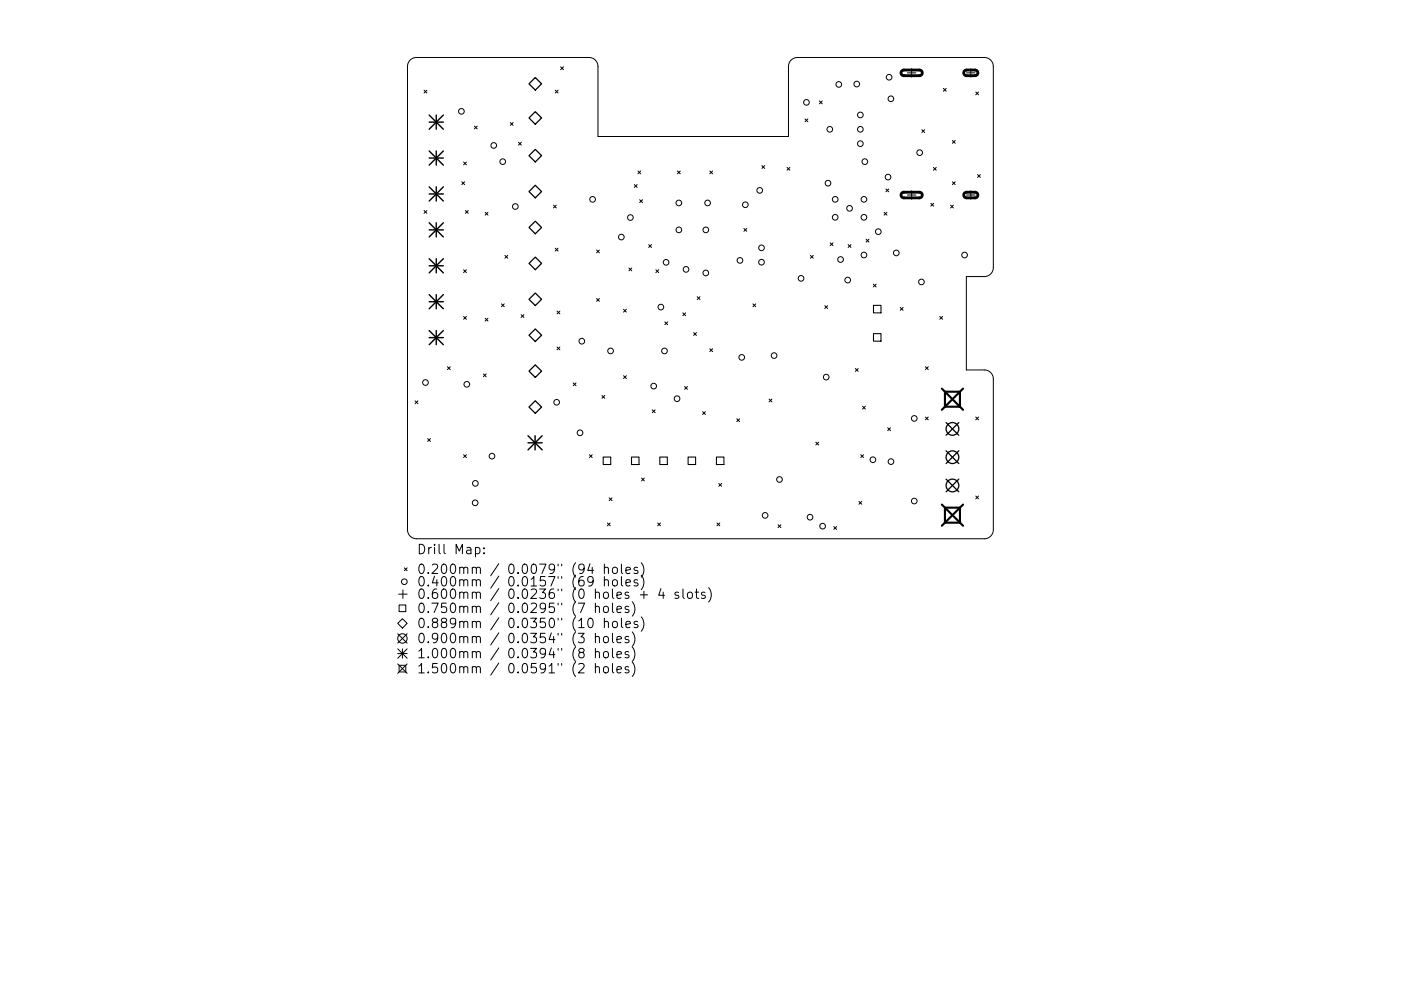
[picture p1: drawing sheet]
<svg xmlns="http://www.w3.org/2000/svg" width="297mm" height="210mm" viewBox="0 0 297 210" stroke-linecap="round" stroke-linejoin="round" font-family="sans-serif">
<defs><g id="words">
<g font-size="2.8">
<text x="88.3" y="117.6">Drill Map:</text>
<text x="88.3" y="121.8">0.200mm / 0.0079&quot; (94 holes)</text>
<text x="88.3" y="124.4">0.400mm / 0.0157&quot; (69 holes)</text>
<text x="88.3" y="127.1">0.600mm / 0.0236&quot; (0 holes + 4 slots)</text>
<text x="88.3" y="130.1">0.750mm / 0.0295&quot; (7 holes)</text>
<text x="88.3" y="133.3">0.889mm / 0.0350&quot; (10 holes)</text>
<text x="88.3" y="136.5">0.900mm / 0.0354&quot; (3 holes)</text>
<text x="88.3" y="139.7">1.000mm / 0.0394&quot; (8 holes)</text>
<text x="88.3" y="142.9">1.500mm / 0.0591&quot; (2 holes)</text>
</g>
</g></defs>
<g fill="none" stroke="#000" stroke-width=".21">
<path d="M87 12.8l.7-.5 .6-.1h36.6a1.91 1.91 0 0 1 1.9 1.9v14.9h40.4v-14.9a1.91 1.91 0 0 1 1.9-1.9h39.6a1.91 1.91 0 0 1 1.9 1.9v42.7a1.91 1.91 0 0 1-1.9 1.9h-3.8v19.8h3.8a1.91 1.91 0 0 1 1.9 1.9v32a1.91 1.91 0 0 1-1.9 1.9h-120.4a1.91 1.91 0 0 1-1.9-1.9v-98.3l.1-.6zM89.9 19.1l.6 .6M90.5 19.1l-.6 .6M117.7 19.1l.6 .6M118.3 19.1l-.6 .6M118.9 14.2l.6 .6M119.5 14.2l-.6 .6M192.4 15.5h1.8M193.3 14.6v1.8M200 18.8l.6 .6M200.6 18.8l-.6 .6M204.9 15.5h1.8"/>
<path d="M205.8 14.6v1.8M206.9 19.5l.6 .6M207.5 19.5l-.6 .6M97.9 38.6l.6 .6M98.3 34.4l.6 .6M98.5 38.6l-.6 .6M98.9 34.4l-.6 .6M100.6 26.8l.6 .6M101.2 26.8l-.6 .6M108.2 26l.6 .6M108.8 26l-.6 .6M109.9 30.2l.6 .6"/>
<path d="M110.5 30.2l-.6 .6M134.5 39.2l.6 .6M135.1 39.2l-.6 .6M135.2 36.3l.6 .6M135.8 36.3l-.6 .6M143.6 36.3l.6 .6M144.2 36.3l-.6 .6M150.5 36.3l.6 .6M151.1 36.3l-.6 .6M161.5 35.1l.6 .6M162.1 35.1l-.6 .6M166.9 35.5l.6 .6"/>
<path d="M167.5 35.5l-.6 .6M170.7 25.2l.6 .6M171.3 25.2l-.6 .6M173.7 21.4l.6 .6M174.3 21.4l-.6 .6M195.4 27.5l.6 .6M196 27.5l-.6 .6M197.9 35.5l.6 .6M198.5 35.5l-.6 .6M201.9 29.8l.6 .6M201.9 38.6l.6 .6M202.5 29.8l-.6 .6"/>
<path d="M202.5 38.6l-.6 .6M207.3 37l.6 .6M207.9 37l-.6 .6M89.9 44.7l.6 .6M90.5 44.7l-.6 .6M98.3 57.2l.6 .6M98.7 44.7l.6 .6M98.9 57.2l-.6 .6M99.3 44.7l-.6 .6M102.9 45l.6 .6M103.5 45l-.6 .6M107.1 54.2l.6 .6"/>
<path d="M107.7 54.2l-.6 .6M117.3 43.5l.6 .6M117.7 52.7l.6 .6M117.9 43.5l-.6 .6M118.3 52.7l-.6 .6M126.5 53l.6 .6M127.1 53l-.6 .6M133.3 56.9l.6 .6M133.9 56.9l-.6 .6M135.6 42.4l.6 .6M136.2 42.4l-.6 .6M137.5 51.9l.6 .6"/>
<path d="M138.1 51.9l-.6 .6M139.1 57.2l.6 .6M139.7 57.2l-.6 .6M157.7 48.5l.6 .6M158.3 48.5l-.6 .6M171.8 54.2l.6 .6M172.4 54.2l-.6 .6M176 51.5l.6 .6M176.6 51.5l-.6 .6M179.8 51.9l.6 .6M180.4 51.9l-.6 .6M183.6 50.8l.6 .6"/>
<path d="M184.2 50.8l-.6 .6M187.4 45l.6 .6M187.8 40.1l.6 .6M188 45l-.6 .6M188.4 40.1l-.6 .6M192.4 41.4h1.8M193.3 40.5v1.8M197.4 43.1l.6 .6M198 43.1l-.6 .6M201.5 43.5l.6 .6M202.1 43.5l-.6 .6M204.9 41.4h1.8"/>
<path d="M205.8 40.5v1.8M94.9 77.8l.6 .6M95.5 77.8l-.6 .6M98.3 67.1l.6 .6M98.9 67.1l-.6 .6M102.5 79.3l.6 .6M102.9 67.5l.6 .6M103.1 79.3l-.6 .6M103.5 67.5l-.6 .6M106.3 64.5l.6 .6M106.9 64.5l-.6 .6M110.5 66.8l.6 .6"/>
<path d="M111.1 66.8l-.6 .6M118.1 66l.6 .6M118.1 73.6l.6 .6M118.7 66l-.6 .6M118.7 73.6l-.6 .6M126.5 63.3l.6 .6M127.1 63.3l-.6 .6M132.2 65.6l.6 .6M132.2 79.7l.6 .6M132.8 65.6l-.6 .6M132.8 79.7l-.6 .6M141 68.3l.6 .6"/>
<path d="M141.6 68.3l-.6 .6M144.8 66.4l.6 .6M145.4 66.4l-.6 .6M147.1 70.6l.6 .6M147.7 70.6l-.6 .6M147.8 63l.6 .6M148.4 63l-.6 .6M150.5 74l.6 .6M151.1 74l-.6 .6M159.6 64.5l.6 .6M160.2 64.5l-.6 .6M174.9 64.9l.6 .6"/>
<path d="M175.5 64.9l-.6 .6M181.3 78.2l.6 .6M181.9 78.2l-.6 .6M185.2 60.3l.6 .6M185.8 60.3l-.6 .6M190.9 65.2l.6 .6M191.5 65.2l-.6 .6M196.2 77.8l.6 .6M196.8 77.8l-.6 .6M199.3 67.1l.6 .6M199.9 67.1l-.6 .6M88 85l.6 .6"/>
<path d="M88.6 85l-.6 .6M90.7 93l.6 .6M91.3 93l-.6 .6M98.3 96.5l.6 .6M98.9 96.5l-.6 .6M121.5 81.2l.6 .6M122.1 81.2l-.6 .6M125 96.5l.6 .6M125.6 96.5l-.6 .6M127.6 83.9l.6 .6M128.2 83.9l-.6 .6M138.3 87l.6 .6"/>
<path d="M138.9 87l-.6 .6M145.2 82l.6 .6M145.8 82l-.6 .6M149 87.3l.6 .6M149.6 87.3l-.6 .6M156.2 88.9l.6 .6M156.8 88.9l-.6 .6M163.1 84.7l.6 .6M163.7 84.7l-.6 .6M173 93.8l.6 .6M173.6 93.8l-.6 .6M182.5 96.5l.6 .6"/>
<path d="M182.9 86.2l.6 .6M183.1 96.5l-.6 .6M183.5 86.2l-.6 .6M188.2 90.8l.6 .6M188.8 90.8l-.6 .6M196.2 88.5l.6 .6M196.8 88.5l-.6 .6M206.9 88.5l.6 .6M207.5 88.5l-.6 .6M100.8 116.2h.6l.4 .3v.6l-.2 .3h-.8M102.6 117.3v.2M102.6 116.2v.2"/>
<path d="M125.1 119.6l-.5 1.4h1.3M128.1 119.7v2M128.8 111l.6 .6M129.2 105.6l.6 .6M129.4 111l-.6 .6M129.8 105.6l-.6 .6M131.8 119.7v1.7l.2 .3M135.9 119.4a2.29 2.29 0 0 1 0 3M136 101.4l.6 .6M136.6 101.4l-.6 .6M139.4 111l.6 .6M140 111l-.6 .6"/>
<path d="M152 111l.6 .6M152.4 102.6l.6 .6M152.6 111l-.6 .6M153 102.6l-.6 .6M165 111.3l.6 .6M165.6 111.3l-.6 .6M176.8 111.7l.6 .6M177.4 111.7l-.6 .6M182.1 106.4l.6 .6M182.7 106.4l-.6 .6M206.9 105.2l.6 .6M207.5 105.2l-.6 .6"/>
<path d="M84.3 134.5l2 2M84.3 137.7l2 2M84.3 138.7h2M84.5 126.1h1.8M84.6 128.4h1.4v1.4h-1.4zM85.3 131.3l1 1-1 1-1-1zM85.3 137.7v2M85.4 125.2v1.8M85.7 120.5l.6 .6M86.3 120.5l-.6 .6M86.3 134.5l-2 2M86.3 137.7l-2 2"/>
<path d="M124.8 131.4l.5-.2a1.25 1.25 0 0 1 0 2l-.4-.1-.2-.3-.1-.9zM125.8 123.2l-.4 .4-.6-.1-.2-.3v-.5l.2-.3 .6-.1 .3 .2a1.32 1.32 0 0 1-.5 1.8h-.4M126.2 128.8a.5 .5 0 0 1 .9 .1v1.1M126.2 135.2a.5 .5 0 0 1 .9 .1v1.1M126.2 138.4l.3-.2 .5 .1 .1 1.3M126.2 128v2M126.2 134.4v2M126.2 137.6v2M128 128.8a.54 .54 0 0 1 .6-.2 .54 .54 0 0 1 .4 .4v.6a.54 .54 0 0 1-.5 .4 .54 .54 0 0 1-.6-.4zM128 135.2a.54 .54 0 0 1 .6-.2 .54 .54 0 0 1 .4 .4v.6a.54 .54 0 0 1-.5 .4 .54 .54 0 0 1-.6-.4zM128 138.4l.3-.2 .5 .1 .2 .3v.6a.54 .54 0 0 1-.5 .4 .54 .54 0 0 1-.6-.4zM128.1 120.5a.5 .5 0 0 1 .9 .1v1.1"/>
<path d="M128.1 123.2l.3-.2 .5 .1 .1 1.2M128.1 132a.5 .5 0 0 1 .9 .1v1.1M128.1 122.3v2M128.1 131.2v2M129.9 128v1.7l.2 .3M129.9 134.4v1.7l.2 .3M129.9 137.6v1.7l.2 .3M129.9 120.5a.54 .54 0 0 1 .6-.2 .54 .54 0 0 1 .4 .4v.6a.54 .54 0 0 1-.5 .4 .54 .54 0 0 1-.5-.4zM129.9 123.2l.3-.2a.54 .54 0 0 1 .7 .4v.5a.54 .54 0 0 1-.5 .4 .54 .54 0 0 1-.5-.4zM129.9 132a.54 .54 0 0 1 .6-.2 .54 .54 0 0 1 .4 .4v.6a.54 .54 0 0 1-.5 .4 .54 .54 0 0 1-.5-.4zM130.8 129.3l1-.2-.1-.4-.6-.1-.3 .3 .1 1h.8M130.8 135.7l1-.2-.1-.4-.6-.1-.3 .3 .1 1h.8"/>
<path d="M130.8 138.9l1-.2-.1-.4-.6-.1-.3 .3 .1 1h.8M131.8 122.3v1.7l.2 .3M131.8 131.2v1.7l.2 .3M132.7 121l1-.2-.1-.4h-.6l-.3 .2 .1 1h.8M132.7 123.7l1-.2-.1-.4-.6-.1-.3 .3 .1 .9h.8M132.7 132.5l1-.2-.1-.4-.6-.1-.3 .3 .1 1h.8M133.3 128.7l-.5-.1-.3 .3 .1 .3 .7 .2v.5h-.8M133.3 135.1l-.5-.1-.3 .3 .1 .3 .7 .2v.5h-.8M133.3 138.3l-.5-.1-.3 .3 .1 .3 .7 .2v.5h-.8M134 127.7a2.29 2.29 0 0 1 0 3M134 134.1a2.29 2.29 0 0 1 0 3M134 137.3a2.29 2.29 0 0 1 0 3"/>
<path d="M135.2 120.4h-.5l-.3 .2 .1 .3 .7 .2v.5h-.8M135.2 123.1l-.5-.1-.3 .3 .1 .3 .7 .2v.4h-.8M135.2 131.9l-.5-.1-.3 .3 .1 .3 .7 .2v.5h-.8M135.8 126.2h1.5M135.9 122a2.29 2.29 0 0 1 0 3.1M135.9 130.9a2.29 2.29 0 0 1 0 3M136.5 125.4v1.6M140.1 124.9l-.4 1.4h1.2M140.6 125.6v1.4M143.9 125.7l-.5-.1-.3 .3 .1 .3 .7 .2v.5h-.8M144.8 125v1.7l.3 .3M145.9 125.8a.54 .54 0 0 1 .5-.2 .54 .54 0 0 1 .4 .4v.6a.54 .54 0 0 1-.5 .4 .54 .54 0 0 1-.5-.4z"/>
<path d="M147.4 125.6h.7M147.7 125v1.7l.1 .2 .3 .1M149.5 125.7l-.5-.1-.3 .3 .1 .3 .7 .2v.5h-.8M150.2 124.7a2.29 2.29 0 0 1 0 3M84.3 140.9l2 2M84.6 141.2h1.4v1.4h-1.4zM86.3 140.9l-2 2M126.2 141.6a.5 .5 0 0 1 .9 .1v1.1M126.2 140.8v2M128.1 141.5a.54 .54 0 0 1 .9 .3l-.1 .8a.54 .54 0 0 1-.5 .2 .54 .54 0 0 1-.5-.4v-.6zM129.9 140.8v1.7l.2 .3M130.8 142.1l1-.2-.1-.4-.6-.1-.3 .3 .1 1h.8"/>
<path d="M133.3 141.5l-.5-.1-.3 .3 .1 .3 .7 .2v.5h-.8M134 140.5a2.29 2.29 0 0 1 0 3"/>
<circle cx="177.8" cy="17.9" r=".6"/>
<circle cx="181.6" cy="17.8" r=".6"/>
<circle cx="188.5" cy="16.4" r=".6"/>
<circle cx="97.8" cy="23.6" r=".6"/>
<circle cx="104.7" cy="30.9" r=".6"/>
<circle cx="106.6" cy="34.3" r=".6"/>
<circle cx="171" cy="21.7" r=".6"/>
<circle cx="175.6" cy="38.9" r=".6"/>
<circle cx="175.9" cy="27.4" r=".6"/>
<circle cx="182.4" cy="24.4" r=".6"/>
<circle cx="182.4" cy="27.4" r=".6"/>
<circle cx="182.4" cy="30.5" r=".6"/>
<circle cx="183.4" cy="34.3" r=".6"/>
<circle cx="188.3" cy="37.6" r=".6"/>
<circle cx="188.9" cy="21" r=".6"/>
<circle cx="195" cy="32.4" r=".6"/>
<circle cx="109.3" cy="43.8" r=".6"/>
<circle cx="125.6" cy="42.3" r=".6"/>
<circle cx="131.7" cy="50.3" r=".6"/>
<circle cx="133.7" cy="46.2" r=".6"/>
<circle cx="141.2" cy="55.7" r=".6"/>
<circle cx="143.9" cy="48.8" r=".6"/>
<circle cx="143.9" cy="43.1" r=".6"/>
<circle cx="145.5" cy="57.2" r=".6"/>
<circle cx="149.6" cy="48.8" r=".6"/>
<circle cx="149.6" cy="57.9" r=".6"/>
<circle cx="150" cy="43.1" r=".6"/>
<circle cx="156.9" cy="55.2" r=".6"/>
<circle cx="158" cy="43.4" r=".6"/>
<circle cx="161.1" cy="40.4" r=".6"/>
<circle cx="161.5" cy="52.6" r=".6"/>
<circle cx="161.5" cy="55.6" r=".6"/>
<circle cx="169.8" cy="59.1" r=".6"/>
<circle cx="177.1" cy="46.1" r=".6"/>
<circle cx="177.1" cy="42.3" r=".6"/>
<circle cx="178.2" cy="55.1" r=".6"/>
<circle cx="179.7" cy="59.4" r=".6"/>
<circle cx="180.1" cy="44.2" r=".6"/>
<circle cx="183.2" cy="46.1" r=".6"/>
<circle cx="183.2" cy="54.1" r=".6"/>
<circle cx="183.2" cy="42.3" r=".6"/>
<circle cx="186.2" cy="49.2" r=".6"/>
<circle cx="190" cy="53.7" r=".6"/>
<circle cx="195.4" cy="59.8" r=".6"/>
<circle cx="204.5" cy="54.1" r=".6"/>
<circle cx="123.4" cy="72.4" r=".6"/>
<circle cx="129.5" cy="74.5" r=".6"/>
<circle cx="140.1" cy="65.2" r=".6"/>
<circle cx="140.9" cy="74.5" r=".6"/>
<circle cx="157.3" cy="75.8" r=".6"/>
<circle cx="164.1" cy="75.4" r=".6"/>
<circle cx="90.2" cy="81.2" r=".6"/>
<circle cx="99" cy="81.5" r=".6"/>
<circle cx="104.3" cy="96.8" r=".6"/>
<circle cx="118" cy="85.3" r=".6"/>
<circle cx="123" cy="91.8" r=".6"/>
<circle cx="138.6" cy="81.9" r=".6"/>
<circle cx="143.5" cy="84.6" r=".6"/>
<circle cx="175.2" cy="80" r=".6"/>
<circle cx="185.1" cy="97.5" r=".6"/>
<circle cx="188.9" cy="97.9" r=".6"/>
<circle cx="193.8" cy="88.8" r=".6"/>
<circle cx="100.7" cy="106.7" r=".6"/>
<circle cx="100.8" cy="102.6" r=".6"/>
<circle cx="162.2" cy="109.4" r=".6"/>
<circle cx="165.3" cy="101.7" r=".6"/>
<circle cx="171.7" cy="109.7" r=".6"/>
<circle cx="174.4" cy="111.6" r=".6"/>
<circle cx="193.8" cy="106.3" r=".6"/>
<circle cx="85.3" cy="135.5" r="1"/>
<circle cx="85.7" cy="123.4" r=".6"/>
</g>
<path d="M191.2 15l.4-.1h3.4l.4 .2 .1 .4-.1 .4-.4 .2h-3.4l-.5-.4zM204.5 15l.4-.1h1.9l.4 .2 .1 .5-.1 .3-.4 .2h-2l-.5-.5zM191.2 41l.4-.2h3.4l.4 .2 .1 .4-.1 .4-.4 .2h-3.4l-.5-.4zM204.5 41l.4-.2h1.9l.4 .2 .1 .5-.1 .3-.4 .2h-2l-.5-.5z" fill="none" stroke="#000" stroke-width=".6"/>
<path d="M185.2 64.8h1.6v1.6h-1.6zM185.2 70.8h1.6v1.6h-1.6zM127.9 97h1.6v1.6h-1.6zM133.9 97h1.6v1.6h-1.6zM139.9 97h1.6v1.6h-1.6zM145.9 97h1.6v1.6h-1.6zM151.9 97h1.6v1.6h-1.6z" fill="none" stroke="#000" stroke-width=".23"/>
<g fill="none" stroke="#000" stroke-width=".27">
<path d="M112.2 17.8l1.3-1.3 1.3 1.3-1.3 1.3zM112.2 25l1.3-1.3 1.3 1.3-1.3 1.4zM112.2 33l1.3-1.3 1.3 1.3-1.3 1.4zM112.2 40.6l1.3-1.3 1.3 1.3-1.3 1.4zM112.2 48.3l1.3-1.4 1.3 1.4-1.3 1.3zM112.2 55.9l1.3-1.3 1.3 1.3-1.3 1.3zM112.2 63.5l1.3-1.3 1.3 1.3-1.3 1.3zM112.2 71.1l1.3-1.3 1.3 1.3-1.3 1.4zM112.2 78.7l1.3-1.3 1.3 1.3-1.3 1.4zM112.2 86.4l1.3-1.4 1.3 1.4-1.3 1.3zM200.6 89.7l2.7 2.7M200.6 95.7l2.7 2.7"/>
<path d="M203.3 89.7l-2.7 2.7M203.3 95.7l-2.7 2.7M200.6 101.7l2.7 2.7M203.3 101.7l-2.7 2.7"/>
<circle cx="201.9" cy="97" r="1.35"/>
<circle cx="201.9" cy="91" r="1.35"/>
<circle cx="201.9" cy="103" r="1.35"/>
</g>
<g fill="none" stroke="#000" stroke-width=".3">
<path d="M91 24.4l3 3M91 25.9h3M91 32l3 3M91 33.5h3M91 39.7l3 3M92.5 24.4v3M92.5 32v3M92.5 39.7v3M94 24.4l-3 3M94 32l-3 3M94 39.7l-3 3M91 41.2h3"/>
<path d="M91 47.3l3 3M91 48.8h3M91 54.9l3 3M91 56.4h3M92.5 47.3v3M92.5 54.9v3M94 47.3l-3 3M94 54.9l-3 3M91 62.5l3 3M91 64h3M91 70.1l3 3M91 71.6h3"/>
<path d="M92.5 62.5v3M92.5 70.1v3M94 62.5l-3 3M94 70.1l-3 3M111.9 92.5l3 3M111.9 94h3M113.4 92.5v3M114.9 92.5l-3 3"/>
</g>
<path d="M199.7 82.5l4.5 4.5M200.3 83.1h3.2v3.2h-3.2zM204.2 82.5l-4.5 4.5M199.7 107.1l4.5 4.5M200.3 107.7h3.2v3.2h-3.2zM204.2 107.1l-4.5 4.5" fill="none" stroke="#000" stroke-width=".45"/>
<use href="#words"/>
</svg>
